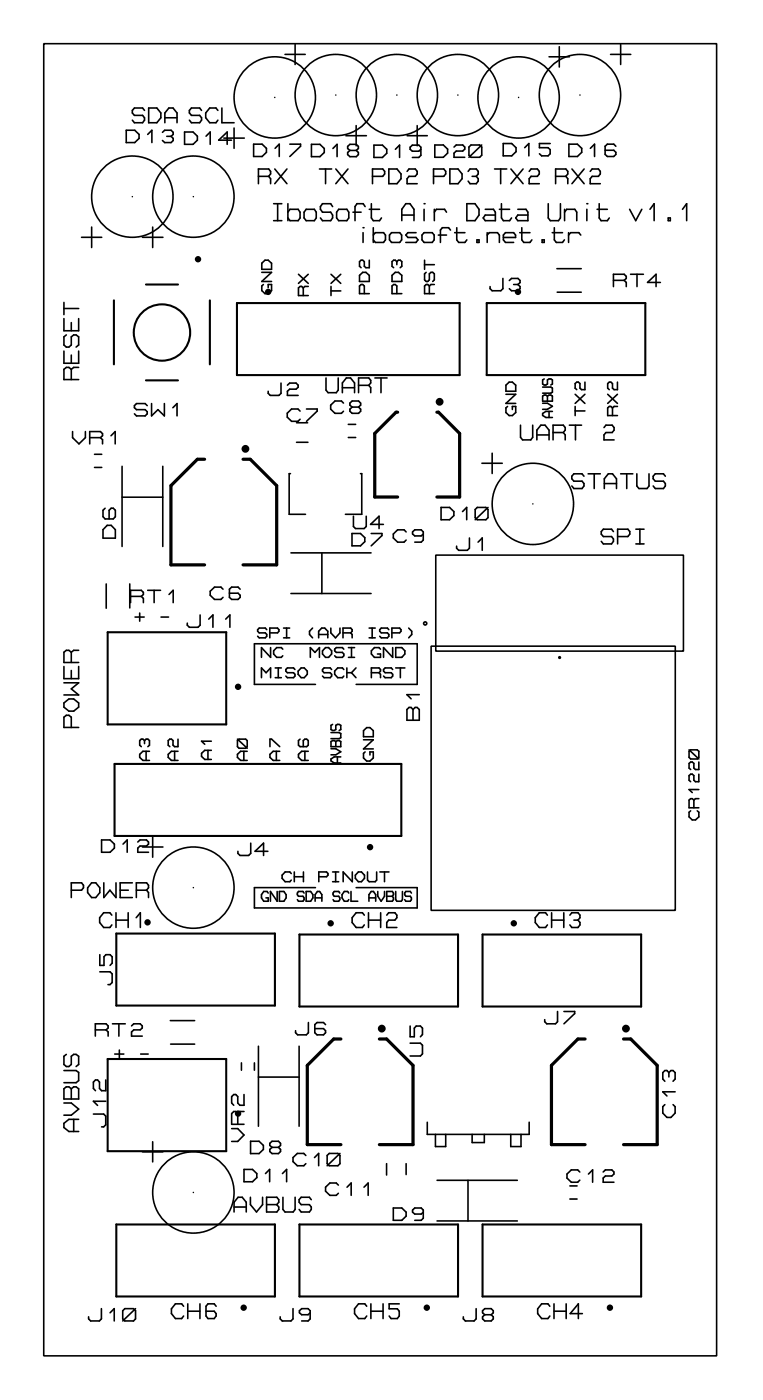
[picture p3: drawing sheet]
<svg xmlns="http://www.w3.org/2000/svg" width="48mm" height="87mm" viewBox="0 0 48 87" stroke-linecap="round" stroke-linejoin="round" font-family="sans-serif">
<g fill="none" stroke="#000" stroke-width=".1">
<path d="M2.7 2.7h42v82h-42zM4 18.9v.8M4 19.9v.8h.9v-.8M4 19.3h.9M5.1 14.8h1.2M5.7 14.2v1.3M7.9 8.1h.5l.3 .3v.2l-.3 .3h-.5zM8.3 12.3h.1M8.9 14.8h1.3M9 6.9l-.1-.2h-.5l-.1 .2v.2l.1 .1h.5l.1 .2-.1 .3h-.5l-.1-.2M9.2 8.4l.3-.3v.8M9.3 6.7h.5l.2 .4v.3l-.2 .3h-.5z"/>
<path d="M9.5 14.2v1.3M10.1 8.3l.2-.2h.4l.1 .2-.1 .2M10.3 7.7v-.6l.2-.4h.3l.2 .4v.6M10.3 7.4h.7M10.4 8.5h.3M10.7 8.5l.1 .1-.1 .3h-.4l-.2-.1M11.5 8.2h.5l.3 .3v.3l-.3 .2h-.5zM12.1 12.3h.1M12.6 6.9l-.1-.2h-.6l-.1 .2v.2l.1 .1h.6l.1 .2-.1 .3h-.6l-.1-.2M12.9 8.5l.2-.3v.8M13.6 6.9l-.1-.2h-.4l-.3 .4v.3l.3 .3h.4l.1-.2M13.8 6.7v1h.8"/>
<path d="M14 8.6h1.2M14.4 8.8h-.8l.6-.6v.8M14.6 8v1.3M15.8 9h.6l.2 .3v.2l-.2 .3h-.6zM16.1 11h.7M16.3 16.4l.2-.1h.2l.2 .1v.4h-.6zM16.3 17h.6l-.6 .6h.6M16.4 17.8l-.1 .1v.3l.2 .1h.2l.2-.1v-.4h-.2v.2M16.8 11l.1-.1-.1-.3h-.7v.9M16.8 11l.1 .2v.3M17.1 12.7h.5M17.1 13.8h.5"/>
<path d="M17.1 6.1h.1M17.1 10.6l.8 .9M17.2 9.3l.2-.3v.8M17.3 12.7v1.1M17.8 3.4h1.2M17.9 10.6l-.8 .9M18 13.3l.1-.2h.5l.1 .2v.3l-.1 .2h-.5l-.1-.2M18 12.7v1.1M18.1 9h.7v.1l-.7 .7M18.4 2.8v1.2M18.6 17.1l.6 .6M18.9 18l-.1-.1-.2 .1v.5h.6"/>
<path d="M18.9 18v.5M19.1 13.1h.5l.1 .2v.3l-.1 .2h-.5l-.1-.2v-.3zM19.2 17.9l-.3 .1M19.2 17.1l-.6 .6M19.4 9h.6l.2 .3v.2l-.2 .3h-.6zM19.9 10.6h.8M20.3 10.6v.9M20.7 18.2h.6M20.7 17.9v.6M20.7 17.1l.6 .6M20.8 12.9l-.2-.2h-.5l-.1 .4 .1 .2h.5l.2 .3-.2 .2h-.5l-.1-.2M20.8 9.3l.2-.3v.8"/>
<path d="M21 5.9h.1M21 10.6l.7 .9M21.1 13.1h.5l.2 .2v.3l-.2 .2h-.5l-.1-.2v-.3zM21.3 17.1l-.6 .6M21.6 8.5h1.3M21.7 10.6l-.7 .9M21.8 9.4l-.1 .1v.2l.1 .1h.4l.2-.1-.2-.3M21.8 9.4h.4M21.8 9.4l-.1-.1v-.2l.1-.1h.4l.2 .1-.2 .3M22 13.3h.5M22.2 7.8v1.3M22.4 17.2l.2-.2h.2l.2 .2v.4h-.6z"/>
<path d="M22.7 14.2h.1M22.7 14.5v.6M22.7 18.3v-.4l-.2-.1-.1 .1v.4h.6M22.8 12.9l-.1-.2h-.4l-.1 .2v.9M23 13.1h.7M23 16.3v.4l-.3-.1v-.3h-.1h-.2v.3l.1 .1M23.2 12.7v.9l.1 .2h.4l.1-.2M23.2 11h.7l.1-.3-.1-.1h-.7v.9M23.3 14.7l.1-.2h.5l.2 .2v.3l-.2 .1h-.5l-.1-.1M23.3 14.2v.9M23.3 9.1h.6l.2 .2v.3l-.2 .2h-.6zM24.3 10.6h.5l.2 .3v.3l-.2 .3h-.5z"/>
<path d="M24.4 14.5h.5l.2 .2v.3l-.2 .1h-.5l-.1-.1v-.3zM24.5 17.2l.2-.2h.2l.2 .2v.4h-.6zM24.7 9.3l.2-.2v.7M24.8 18.3v-.4l-.2-.1-.1 .1v.4h.6M24.8 5.9h.1M24.8 16.3v.2M24.8 16.3h.1h.2v.3l-.1 .1M24.8 16.3h-.1h-.2v.3l.1 .1M25.1 13.8v-.7l.2-.4h.3l.2 .4v.7M25.1 13.4h.7M25.4 10.7l.1-.1h.4l.1 .3-.1 .1h-.4l-.1 .2v.3h.6M25.4 8.5h1.3"/>
<path d="M26 14.5h-.5l-.2 .2 .2 .1h.5l.1 .2-.1 .1h-.7M26 7.8v1.3M26.3 9.3l-.2 .1h-.4l-.1-.1v-.1l.1-.1h.4l.2 .1v.5l-.2 .1h-.4M26.5 12.7h.1M26.5 13.1v.7M26.5 14.5h.5l.1 .2v.3l-.1 .1h-.5l-.2-.1v-.3zM26.5 16.3v.5M26.5 16.5h.6M26.6 17l-.1 .1v.4l.1 .1 .2-.1v-.4l.1-.1 .2 .1v.4l-.1 .1M26.8 17.9l-.1-.1-.2 .1v.4h.6M26.8 17.9v.4M27.1 11h.6l.1-.3-.1-.1h-.6v.9"/>
<path d="M27.1 17.8l-.3 .1M27.1 13.3l.1-.2h.5l.2 .2M27.1 13.1v.7M27.1 9.1h.6l.2 .2v.3l-.2 .2h-.6zM27.4 14.7h.5M28.1 10.6h.5l.2 .3v.3l-.2 .3h-.5zM28.1 14.4l-.1-.2h-.4l-.1 .2v.7M28.3 9.2l.2-.1h.4l.1 .2-.1 .1h-.4l-.2 .2v.2h.7M28.4 14.5h.6M28.5 14.2v.8l.1 .1h.4l.1-.1M28.6 5.9h.1M29.1 12.7h.5l.3 .4v.3l-.3 .4h-.5z"/>
<path d="M29.2 10.7l.1-.1h.4l.1 .1-.1 .3M29.4 9.1h.5l.2 .1v.5l-.2 .1h-.5l-.1-.1v-.5zM29.5 11h.2M29.7 11l.1 .2-.1 .3h-.4l-.1-.2M29.8 15h.1v.1h-.1zM30.1 9.1l-.8 .7M30.3 13.1h.5l.1 .2v.5h-.6l-.1-.2 .1-.2h.6M30.4 14.7l.1-.2h.5l.2 .2v.4M30.4 14.5v.6M30.9 10.6h.7M31.2 13.1h.6M31.2 10.6v.9"/>
<path d="M31.3 12.7v.9l.1 .2h.4l.1-.2M31.4 17.4v.6l-.1 .2h-.6l-.1-.3M31.4 9h.5l.3 .2v.3l-.3 .2h-.5zM31.4 14.8h.8l-.1-.3h-.6l-.1 .2v.3l.1 .1h.6M31.8 17.5l.1-.1h.4l.2 .1-.2 .3M31.9 10.6l.7 .9M32.1 17.8h.2M32.3 13.1h.5l.1 .2v.5h-.6l-.1-.2 .1-.2h.6M32.3 17.8l.2 .1-.2 .3h-.4l-.1-.2M32.4 6.1h.1M32.4 14.5h.7M32.6 14.2v.8l.1 .1h.4l.1-.1"/>
<path d="M32.6 10.6l-.7 .9M32.7 9.2l.3-.2v.7M33 10.7l.1-.1h.4l.2 .3-.2 .1h-.4l-.1 .2v.3h.7M33.8 15h.2v.1h-.2zM34.2 12.7v.9l.1 .2h.6l.1-.2v-.9M34.3 3.5h1.2M34.3 9h-.6v.2h.5l.1 .1v.3l-.1 .1h-.4l-.1-.1M34.5 14.5h.6M34.6 14.2v.8l.1 .1h.4l.1-.1M34.7 11h.6M34.8 16.8h1.5M34.8 18.3h1.5"/>
<path d="M34.9 2.9v1.3M35.2 13.3l.2-.2h.5l.1 .2v.5M35.2 13.1v.7M35.3 11l.1-.1-.1-.3h-.6v.9M35.3 11l.1 .2v.3M35.5 14.7l.1-.2h.5l.1 .2M35.5 14.5v.6M35.5 9h.5l.3 .3v.2l-.3 .3h-.5zM35.7 10.6l.8 .9M36.2 5.9h.1M36.5 10.6l-.8 .9M36.6 12.7h.1"/>
<path d="M36.6 13.1v.7M36.8 10.7l.2-.1h.3l.2 .3-.2 .1h-.3l-.2 .2v.3h.7M36.8 9.3l.3-.3v.8M37.3 13.1h.6M37.4 12.7v.9l.1 .2h.4l.1-.2M38.1 3.4h1.3M38.3 17.5h.7M38.4 9.1l-.1-.1h-.4l-.1 .1v.5l.1 .2h.4l.1-.2-.1-.2h-.5M38.7 2.8v1.2M39 17.5l.1-.1-.1-.3h-.7v.8M39 17.5l.1 .1v.3M39.3 13.1l.4 .7 .4-.7"/>
<path d="M39.4 17.1h.8M39.8 17.1v.8M40.6 13.1l.2-.4v1.1M41.2 17.6h-.8l.5-.5v.8M41.7 13.6h.1v.2h-.1zM42.6 13.1l.3-.4v1.1M4 21.9v.8h.9v-.8M4.1 20.9l-.1 .1v.6l.1 .1h.2l.1-.1v-.6l.2-.1 .3 .1v.6l-.2 .1M4.4 23.1l-.1-.1-.3 .1v.6h.9M4.4 20.2v.5M4.4 22.2v.5M4.4 23.1v.6"/>
<path d="M4.5 27v.3l.4 .4 .4-.4v-.3M4.9 23h-.3l-.2 .1M5.6 27.3h.7M5.9 29.2h.4M5.9 28.4h.4M6.3 27.3l.1-.1-.1-.2h-.7v.7M6.3 27.3l.1 .2v.2M6.6 31.8l-.2 .1v.4l.2 .1h.5l.1-.1v-.4l-.1-.1-.3 .1v.5M6.6 36.5v1.5M6.7 32.8h.2l.3 .3v.5h-.8v-.5zM6.9 27.2l.3-.2v.7M7.6 29.1v5"/>
<path d="M7.6 31.1h2.6M8.1 36.5v1.5M8.1 37.3h.7M8.4 38.6h.6M8.7 38.3v.5M8.8 37.3l.1-.2-.1-.2h-.7v.8M8.8 37.3l.1 .1v.3M9.2 25.3l-.1-.1h-.6l-.1 .3 .1 .1h.6l.1 .3-.1 .1h-.6l-.1-.1M9.2 36.9h.8M9.5 25.2v.8l.4-.4 .4 .4v-.8M9.6 36.9v.8M10 38.6h.5"/>
<path d="M10.2 29.1v5M10.5 37.1l.3-.2v.8M10.8 25.5l.2-.3v.8M12.5 38.4v.7l-.1 .1h-.6l-.1-.3M13 38.7l.3-.3v.8M13.9 36.8l-.1-.1h-.4l-.3 .2v.3l.3 .3h.4l.1-.2M14.1 38.7l.2-.3v.8M15 36.8l-.1-.1h-.4l-.2 .1v.5l.2 .2h.4l.1-.2-.1-.2h-.6M16.6 39.3v-.1h-.4l-.1 .1 .1 .2h.4v.1v.3h-.4l-.1-.1M16.8 39.5h.5l.1-.2-.1-.1h-.5v.7M17.5 23.9v.7l-.1 .1h-.5l-.2-.3M17.7 39.9h.4"/>
<path d="M17.7 39.2h.4M17.9 39.2v.7M17.9 24.1l.2-.2h.4l.1 .3-.1 .1h-.4l-.2 .1v.3h.7M18.1 29.6h-.1v2.5h1.1M18.2 37.1h5M18.2 34.5h5M18.5 26.4h.7M18.5 27.6h.7M18.7 25.7l-.1-.1h-.4l-.3 .2v.3l.3 .2h.4l.1-.1M19.1 25.6h.7v.1l-.7 .6M19.5 39.2l-.2 .2v.2l.2 .3M19.9 39.9v-.5l.2-.2h.2l.2 .2v.5"/>
<path d="M19.9 39.6h.6M20.1 34.5v2.6M20.3 23.6v.8l.2 .1h.5l.1-.1v-.8M20.6 39.2v.3l.3 .4 .3-.4v-.3M21.4 24.5v-.6l.2-.3h.3l.2 .3v.6M21.4 24.2h.7M21.4 39.5h.5M21.4 25.2l-.1-.1h-.4l-.3 .2v.3l.3 .2h.4l.1-.1M21.7 27.3h.5M21.7 26.5h.5M21.9 39.5l.1-.1-.1-.2h-.5v.7M21.9 39.5l.1 .4"/>
<path d="M22 33.3h.5l.3 .3v.2l-.3 .3h-.5zM22 25.4l-.2 .2v.1l.2 .1h.4l.1-.1-.1-.3M22 25.4l-.2-.1v-.1l.2-.1h.4l.1 .1-.1 .2M22 25.4h.4M22.1 32.3v.6l.1 .1h.5l.2-.1v-.6M22.4 24.1h.6M22.5 29.6h.1v2.5h-1M23 24.1l.1-.2-.1-.3h-.6v.9M23 24.1l.1 .1v.3M23 39.9h.4M23 39.2h.4M23.2 33.3h.6v.2l-.6 .6"/>
<path d="M23.2 39.2v.7M23.4 23.6h.8M23.8 23.6v.9M23.9 32.8h-.8l.6-.5v.7M24.3 39.3l-.1-.1h-.4l-.1 .1 .1 .2h.4l.1 .1-.1 .3h-.4l-.1-.1M24.5 39.5h.4l.1-.2-.1-.1h-.4v.7M25.3 33.2l-.1-.1h-.4l-.3 .3v.2l.3 .3h.4l.1-.2M25.5 39.2l.2 .2v.2l-.2 .3M26.4 33.4l-.1 .1h-.4l-.2-.1v-.2l.2-.1h.4l.1 .1v.5l-.1 .2h-.4M27.2 34.7h15.5v6h-15.5zM27.5 31.7h.6l.2 .3v.2l-.2 .3h-.6zM28.9 32l.2-.3v.8"/>
<path d="M29.3 33.6v.7l-.1 .1h-.6l-.1-.3M29.7 31.8l.1-.1h.5l.2 .1v.5l-.2 .2h-.5l-.1-.2zM29.8 33.9l.3-.3v.8M30.1 28.9h1.2M30.5 31.7l-.8 .8M30.7 28.3v1.3M31.6 24.1l.2-.2h.2l.2 .2v.3h-.6zM31.6 24.6h.6l-.6 .6h.6M31.7 25.4l-.1 .1v.3l.2 .2h.2l.2-.2v-.4h-.2v.2M32.5 26.6v.7l.1 .2h.5l.1-.2v-.7M33.3 31.5h.1M33.5 27.5v-.6l.3-.3h.2l.3 .3v.6"/>
<path d="M33.5 27.2h.8M33.9 25.2h.3l.3 .2-.3 .2h-.3M33.9 24.7h.5h.1v.4h-.6zM33.9 24.2h.6v.3l-.1 .1h-.5M34 23.7h-.1v.3h.3v-.3h.2h.1v.3l-.1 .1M34.2 24.7v.4M34.3 25.7v.4M34.5 25.7h-.4l-.2 .1v.2l.2 .1h.4M34.5 27h.7M35.2 27l.1-.1-.1-.3h-.7v.9M35.2 27l.1 .2v.3M35.5 26.6h.8"/>
<path d="M35.9 25.4v.6M35.9 25.7h.6M35.9 24.6l.6 .6M35.9 26.6v.9M36.4 29.8l-.1-.2h-.5l-.1 .2v.1l.1 .2h.5l.1 .1-.1 .3h-.5l-.1-.1M36.5 23.9v.4h-.3v-.3l-.1-.1-.2 .1v.3h.1M36.5 24.6l-.6 .6M36.7 29.6h.8M37.1 29.6v.9M37.7 26.7l.1-.1h.4l.1 .3-.1 .1h-.4l-.1 .2v.3h.6M37.7 30.5v-.6l.3-.3h.2l.3 .3v.6M37.7 30.2h.8"/>
<path d="M37.9 24.6l.6 .6M38.2 25.5l-.1-.1-.2 .1v.5h.6M38.2 25.5v.5M38.3 33.2l-.1-.1h-.5l-.2 .1v.2l.2 .1h.5l.1 .2-.1 .3h-.5l-.2-.2M38.5 23.9v.4h-.3v-.3l-.1-.1-.2 .1v.3h.1M38.5 25.4l-.3 .1M38.5 24.6l-.6 .6M38.5 33.5h.7l.1-.3-.1-.1h-.7v.9M38.7 29.6h.8M39.1 29.6v.9M39.7 34h.5M39.7 33.1h.5"/>
<path d="M39.7 29.6v.8l.2 .1h.5l.1-.1v-.8M39.9 33.1v.9M41.5 29.8l-.1-.2h-.5l-.1 .2v.1l.1 .2h.5l.1 .1-.1 .3h-.5l-.1-.1M4 41.6v.8h.9v-.8M4 43.9l.3-.2h.3l.3 .2v.3l-.3 .2h-.3l-.3-.2zM4 42.7h.9l-.5 .3 .5 .4h-.9M4.4 40.8l-.1-.2-.3 .2v.6h.9M4.4 45.5v-.7l-.3-.1-.1 .1v.7h.9M4.4 40.8v.6M4.4 41.9v.5M4.4 55.6h.7l.1-.3-.1-.1h-.7v.9M4.9 40.6h-.3l-.2 .2"/>
<path d="M5.7 55.2h.3l.2 .3v.3l-.2 .3h-.3l-.2-.3v-.3zM6.2 59.7v.6h.3v-.5l.1-.1h.3l.1 .1v.4l-.1 .1M6.3 52.5h.6l.2 .2v.3l-.2 .3h-.6zM6.5 55.2v.9l.4-.5 .3 .5v-.9M7 57.2l-.1-.2h-.4l-.3 .3v.3l.3 .4h.4l.1-.2M7.2 57v1M7.2 57.5h.8M7.5 55.6h.5M7.7 52.7l.2-.2v.8M8 57v1M8.3 55.2h-.8v.9h.8M8.5 57.3l.3-.3v1"/>
<path d="M8.5 55.6h.6M8.6 52.6l.1-.1h.4l.2 .2-.2 .2h-.4l-.1 .1v.3h.7M8.9 52.9h1.3M9 46.3v.2M9 46.3l-.1-.1-.2 .1v.3l.1 .1M9 46.3l.1-.1 .2 .1v.3l-.1 .1M9.1 46.9v.6M9.1 55.6l.2-.1-.2-.3h-.6v.9M9.1 55.6l.2 .2v.3M9.3 46.9h-.4l-.2 .2v.2l.2 .2h.4M9.5 52.3v1.3M10.9 46.9v.6"/>
<path d="M11.1 46.2v.5l-.3-.1v-.3l-.1-.1-.2 .1v.3l.1 .1M11.1 46.9h-.4l-.2 .2v.2l.2 .2h.4M12.1 55.5h.1M13 46.9v.6M13.2 46.9h-.4l-.2 .2v.2l.2 .2h.4M13.2 46.3h-.6l.2 .2M14.8 46.3l.1-.1h.4l.1 .1v.4l-.1 .1h-.4l-.1-.1zM14.8 46.2l.6 .6M15.2 46.9v.6M15.4 46.9h-.4l-.2 .2v.2l.2 .2h.4M15.6 52.7v.6l-.1 .2h-.5l-.2-.3M16.3 42.3v-.6l.3 .3 .3-.3v.6"/>
<path d="M16.7 53.2h-.8l.5-.5v.8M16.7 55.8v-.1h-.2l-.2 .2v.2l.2 .2h.2v-.2h-.1M16.8 46.7v-.5h.1l.6 .5M16.9 40.5v.6l-.6-.6v.6M17.2 41.7h.4M17.2 42.3h.4M17.2 46.9v.6M17.3 55.7v.6l-.4-.6v.6M17.4 41.7v.6M17.4 55.7h.3l.2 .2v.2l-.2 .2h-.3zM17.5 46.9h-.5l-.2 .2v.2l.2 .2h.5M17.6 40.6v-.1h-.3l-.2 .2v.2l.2 .2h.3v-.1"/>
<path d="M18.2 54.6l-.1-.1h-.3l-.2 .2v.2l.2 .2h.3l.1-.1M18.4 54.5v.6M18.4 54.8h.5M18.4 41.8l-.1-.1h-.4l-.1 .1 .1 .2h.4l.1 .1-.1 .2h-.4l-.1-.1M18.7 46.2l-.1 .1v.3l.1 .1h.4l.1-.1v-.3l-.1-.1-.2 .1v.4M18.8 41.7h.2l.2 .2v.2l-.2 .2h-.2l-.2-.2v-.2zM18.9 54.5v.6M19 55.8l-.1-.1h-.3v.2v.1h.3l.1 .2-.1 .1h-.3v-.1M19 46.9v.6M19.1 55.7h.3l.1 .2v.2l-.1 .2h-.3zM19.2 46.9h-.4l-.2 .2v.2l.2 .2h.4M19.4 41.1v-.6l.3 .3 .2-.3v.6"/>
<path d="M19.7 56.3v-.4l.1-.2h.1l.2 .2v.4M19.7 56.1h.4M19.7 42.8h-3.8v-2.6h10.1v2.6h-3.8M19.7 55.5h-3.8v1.2h10.1v-1.2h-3.8M19.9 54.8h.5l.1-.2-.1-.1h-.5v.6M20.3 40.5h.2l.2 .2v.2l-.2 .2h-.2l-.2-.2v-.2zM20.7 46.8h.3l.3 .2-.3 .2h-.3M20.7 46.3h.5h.1v.4h-.6zM20.7 45.8h.6v.3l-.1 .1h-.5M20.7 41.8l-.1-.1h-.4l-.1 .1 .1 .2h.4l.1 .1-.1 .2h-.4l-.1-.1M20.8 45.3h-.1v.3h.3v-.3h.2h.1v.3h-.1M20.8 55.1h.3"/>
<path d="M20.8 54.5h.3M20.9 54.5v.6M21 46.3v.4M21.1 47.3v.4M21.2 55.8l-.1-.1h-.2l-.1 .2 .1 .1h.2l.1 .2-.1 .1h-.2l-.1-.1M21.3 47.3h-.4l-.2 .1v.1l.2 .2h.4M21.5 40.6l-.1-.1h-.4l-.1 .1 .1 .2h.4l.1 .1-.1 .2h-.4l-.1-.1M21.5 41.8l-.1-.1h-.3l-.2 .2v.2l.2 .2h.3l.1-.1M21.6 42h.3M21.6 41.7v.6M21.7 41.1h.4M21.7 40.5h.4"/>
<path d="M21.8 55.8l-.1-.1h-.2l-.2 .2v.2l.2 .2h.2l.1-.1M21.9 55.7v.6h.4M21.9 40.5v.6M21.9 42l.3 .3M22 54.5v.6l-.6-.6v.6M22.2 41.7l-.3 .3M22.4 54.5h.2l.1 .2v.2l-.1 .2h-.2l-.2-.2v-.2zM22.7 45.7l.2-.2h.2l.2 .2v.3h-.6zM22.7 46.2h.6l-.6 .6h.6M22.7 57.2l-.1-.2h-.4l-.2 .3v.3l.2 .4h.4l.1-.2M22.8 47l-.1 .1v.3l.2 .2h.2l.2-.2v-.4h-.2v.2M22.9 54.5v.5l.1 .1h.4l.1-.1v-.5"/>
<path d="M23 57.5h.8M23 57v1M23 56.1h.4M23 56.3v-.4l.2-.2h.1l.1 .2v.4M23.2 42h.5M23.6 55.7v.3l.2 .3 .2-.3v-.3M23.7 42v-.1v-.2h-.5v.6M23.7 42v.3M23.7 54.5h.6M23.7 40.6v-.1h-.3l-.2 .2v.2l.2 .2h.3v-.2h-.1M23.8 57v1M24 54.5v.6"/>
<path d="M24.1 57.2l.2-.2h.3l.2 .3-.2 .2h-.3l-.2 .1v.4h.7M24.1 55.7h.4l.1 .1-.1 .5h-.4zM24.1 56h.4M24.5 41.8l-.1-.1h-.4l-.1 .1 .1 .2h.4l.1 .1-.1 .2h-.4l-.1-.1M24.5 40.5v.6l-.6-.6v.6M24.7 40.5h.4l.2 .2v.2l-.2 .2h-.4zM24.7 55.7l.1 .6h.2l.1-.1v-.5M24.7 41.7h.6M25 41.7v.6M25.4 44.3l.1-.1 .3 .1 .2-.1 .2 .1v.7h-.8zM25.7 55.8l-.1-.1h-.3v.2v.1h.3l.1 .2-.1 .1h-.3v-.1M25.8 44.3v.7"/>
<path d="M26.2 43.4h-.8l.3 .3M26.9 40.4h15.2v16.5h-15.2zM34.2 57.2l-.2-.2h-.3l-.3 .3v.3l.3 .4h.3l.2-.2M34.4 57v1M34.4 57.5h.8M35.2 57v1M35.6 57.2l.1-.2h.4l.1 .2-.1 .3M35.8 57.5h.3M36.1 57.5l.1 .1-.1 .4h-.4l-.1-.2M43 46.9h.1h.4h.1v.4l-.1 .1h-.4l-.1-.1zM43 46.9l.6 .5M43.1 50.7l-.1 .1v.2l.2 .2h.2l.2-.2v-.2l-.1-.1"/>
<path d="M43.3 50l-.1-.1-.2 .1v.5h.6M43.3 50v.5M43.6 47.6v.5l-.3-.1v-.3l-.1-.1-.2 .1v.3l.1 .1M43.6 48.4v.4h-.3v-.3l-.1-.1-.2 .1v.3h.1M43.6 49.9l-.3 .1M43.6 49.3h-.6l.2 .2M4 66.9h.7l.2 .1v.5l-.2 .2h-.7M4 68l.1-.1 .3 .1 .3-.1 .2 .1v.7h-.9zM4 68.9h.4l.5 .4-.5 .4h-.4M4.1 65.9l-.1 .1v.5l.1 .1h.2l.1-.1v-.5l.2-.1 .3 .1v.5l-.2 .1M4.4 68v.7M4.6 69.9v.8"/>
<path d="M4.9 69.9h-.6l-.3 .3v.3l.3 .2h.6M5.8 69.6h.7l.1 .1v.6l-.3 .1M5.9 64.4h.7M6.2 60.7h.7l.1 .2v.5l-.3 .1M6.6 67.5v.7h-.3l-.1-.2v-.4l-.1-.1-.3 .1v.4l.2 .2M6.6 68.8h-.8l.3 .3M6.6 64.4l.1-.2-.1-.2h-.7v.7M6.6 64.4l.1 .1v.2M7 64h.8M7.2 65.9h.5M7.4 64v.7M7.4 65.6v.5"/>
<path d="M8.2 64.1l.1-.1h.4l.2 .2-.2 .2h-.4l-.1 .1v.2h.7M8.8 65.9h.4M8.9 72h1.3M9.5 71.3v1.3M10.6 63.8h1.5M10.6 65.2h1.5M12.1 74.5h.1M14.5 70.5h.3l.4 .4-.4 .4h-.3M14.6 75.7v-.6l.3-.3h.2l.3 .3v.6M14.6 75.4h.8M14.8 69.6l-.1-.1-.2 .1v.7h.7M14.8 69.6v.7"/>
<path d="M15.1 66.4v.5M15.2 68.4v.7h-.2l-.2-.2v-.4l-.1-.1-.2 .1v.4l.1 .2M15.2 69.5h-.2l-.2 .1M15.2 73.1h.6l.2 .2v.3l-.2 .2h-.6zM15.6 74.8v.5l.4 .4 .4-.4v-.5M15.6 71.3h.6l.2 .3v.2l-.2 .3h-.6zM15.9 66.4v.5M16.1 65.4v5M16.1 67.3h2.6M16.6 73.3l.2-.2v.7M16.6 74.8h.7l.1 .2-.1 .3 .1 .3-.1 .1h-.7zM16.6 75.3h.7"/>
<path d="M17 71.7l-.2-.1v-.2l.2-.1h.4l.1 .1-.1 .3M17 71.7l-.2 .1v.2l.2 .1h.4l.1-.1-.1-.3M17 71.7h.4M17.6 73.3l.3-.2v.7M17.7 74.8v.8l.1 .1h.5l.1-.1v-.8M18.7 65.4v5M19.1 72.2l-.1-.1h-.4l-.3 .2v.3l.3 .2h.4l.1-.1M19.2 63.9v.6l-.1 .2h-.5l-.2-.3M19.4 75l-.1-.2h-.5l-.1 .2v.1l.1 .2h.5l.1 .1-.1 .3h-.5l-.1-.1M19.6 72.3l.3-.2v.7M20.3 64l-.1-.1h-.4l-.2 .1v.5l.2 .2h.4l.1-.2-.1-.2h-.6M20.5 72.1h.6l.1 .1v.5l-.1 .1h-.6l-.1-.1v-.5z"/>
<path d="M21.1 74.1l-.1-.2h-.4l-.3 .3v.2l.3 .3h.4l.1-.1M21.2 72.1l-.8 .7M21.7 74.2l.2-.3v.8M22.7 74.2l.3-.3v.8M24.1 72.7v.7M24.5 75.5h.6l.2 .2v.3l-.2 .3h-.6zM25.3 72.7v.7M25.6 64.1v.7h.3v-.6l.1-.1h.2l.2 .1v.4l-.2 .2M25.6 65.2h.6l.2 .1v.6l-.2 .1h-.6M26.4 75.7l-.1 .2h-.4l-.2-.2v-.1l.2-.1h.4l.1 .1v.5l-.1 .2h-.4M26.7 70.1v.8h6.3v-.8M27.2 70.9v.7h.6v-.7"/>
<path d="M27.3 76.3h5M27.3 73.8h5M29.2 73.8v2.5M29.5 70.9v.5h.7v-.5M31.9 70.9v.7h.6v-.7M34.8 63.2v.6l-.1 .2h-.6l-.1-.3M35.2 63.2h.7v.1l-.7 .7M35.6 74.1h.4M35.6 74.9h.4M36.2 73.2l-.1-.1h-.4l-.3 .3v.2l.3 .3h.4l.1-.2M36.7 73.4l.3-.3v.8M37.6 73.2l.2-.1h.4l.1 .3-.1 .1h-.4l-.2 .1v.3h.7"/>
<path d="M41.5 69l-.1 .2v.4l.2 .2h.3l.2-.2v-.4l-.1-.2M41.7 67l.2-.1 .2 .1v.4l-.1 .2M41.7 67l-.1-.1-.2 .1v.4l.1 .2M41.7 67v.3M42.1 68.2h-.7l.2 .3M6.3 81.8v.6l-.1 .1h-.5l-.2-.2M6.9 82l.2-.2v.7M7.7 81.9l.1-.1h.5l.2 .1v.5l-.2 .1h-.5l-.1-.1zM8.5 81.8l-.8 .7M11.5 81.6l-.2-.1h-.4l-.2 .3v.3l.2 .3h.4l.2-.2M11.7 81.9h.8M11.7 81.5v.9"/>
<path d="M12.5 81.5v.9M13.5 81.6l-.1-.1h-.4l-.1 .1v.6l.1 .2h.4l.1-.2-.1-.3h-.5M18.3 81.8v.6l-.1 .1h-.6l-.1-.2M19.4 82l-.2 .2h-.4l-.1-.2v-.1l.1-.1h.4l.2 .1v.5l-.2 .1h-.4M22.9 81.6l-.1-.1h-.4l-.3 .3v.3l.3 .3h.4l.1-.2M23.1 81.9h.8M23.1 81.5v.9M23.9 81.5v.9M24.9 81.5h-.6v.3h.5l.1 .1v.3l-.1 .2h-.4l-.1-.2M29.7 81.8v.6l-.1 .1h-.6l-.1-.2M30.3 82.2l-.2 .1v.1l.2 .1h.4l.1-.1-.1-.2M30.3 82.2l-.2-.2v-.1l.2-.1h.4l.1 .1-.1 .3"/>
<path d="M30.3 82.2h.4M34.3 81.6l-.1-.1h-.4l-.2 .3v.3l.2 .3h.4l.1-.2M34.6 81.5v.9M34.6 81.9h.7M35.3 81.5v.9M36.3 82.1h-.7l.5-.6v.9"/>
<circle cx="8.3" cy="12.3" r="2.54"/>
<circle cx="12.1" cy="12.3" r="2.54"/>
<circle cx="17.1" cy="6.1" r="2.54"/>
<circle cx="21" cy="5.9" r="2.54"/>
<circle cx="24.8" cy="5.9" r="2.54"/>
<circle cx="28.6" cy="5.9" r="2.54"/>
<circle cx="32.4" cy="6.1" r="2.54"/>
<circle cx="36.2" cy="5.9" r="2.54"/>
<circle cx="33.3" cy="31.5" r="2.54"/>
<circle cx="12.1" cy="55.5" r="2.54"/>
<circle cx="34.9" cy="41.1" r=".05"/>
<circle cx="12.1" cy="74.5" r="2.54"/>
</g>
<g fill="none" stroke="#000" stroke-width=".13">
<path d="M7.1 18.8v4M9.1 17.8h2M13.1 18.8v4M14.8 18.9h13.9v4.5h-13.9zM30.4 18.9h9.9v4.5h-9.9zM6.7 39.5h7.4v5.8h-7.4zM9.1 23.8h2M7.1 47.7h17.9v4.5h-17.9zM7.3 58.3h9.9v4.5h-9.9zM18.7 58.4h9.9v4.5h-9.9zM30.1 58.4h9.9v4.5h-9.9zM6.7 66.2h7.4v5.7h-7.4z"/>
<path d="M7.3 76.5h9.9v4.5h-9.9zM18.7 76.5h9.9v4.5h-9.9zM30.1 76.5h9.9v4.5h-9.9z"/>
<circle cx="10.1" cy="20.8" r="1.76"/>
</g>
<g fill="none" stroke="#000" stroke-width=".2">
<path d="M12.8 28.7h-.5l-1.6 1.6v5h2.1M15.2 28.7h.4l1.7 1.6v5h-2.1M24.8 25.8h-.1l-1.3 1.3v4h1.4M27.3 25.8h.1l1.3 1.3v4h-1.4M21.3 64.9h-.5l-1.6 1.7v4.9h2.1M23.7 64.9h.4l1.7 1.7v4.9h-2.1M36.5 64.9h-.4l-1.7 1.7v4.9h2.1M38.9 64.9h.5l1.6 1.7v4.9h-2.1"/>
<circle cx="12.4" cy="16.2" r=".1"/>
<circle cx="16.7" cy="18.2" r=".1"/>
<circle cx="32.3" cy="18.2" r=".1"/>
<circle cx="26.5" cy="39" r=".05"/>
<circle cx="9.2" cy="57.6" r=".1"/>
<circle cx="14.9" cy="42.9" r=".1"/>
<circle cx="20.6" cy="57.7" r=".1"/>
<circle cx="23.1" cy="52.9" r=".1"/>
<circle cx="32.1" cy="57.7" r=".1"/>
<circle cx="14.9" cy="69.6" r=".1"/>
<circle cx="15.2" cy="81.7" r=".1"/>
<circle cx="26.6" cy="81.7" r=".1"/>
<circle cx="38.1" cy="81.7" r=".1"/>
</g>
<g fill="none" stroke="#000" stroke-width=".25">
<circle cx="15.3" cy="28" r=".12"/>
<circle cx="27.4" cy="25.1" r=".12"/>
<circle cx="23.8" cy="64.3" r=".12"/>
<circle cx="39.1" cy="64.3" r=".12"/>
</g>
</svg>
